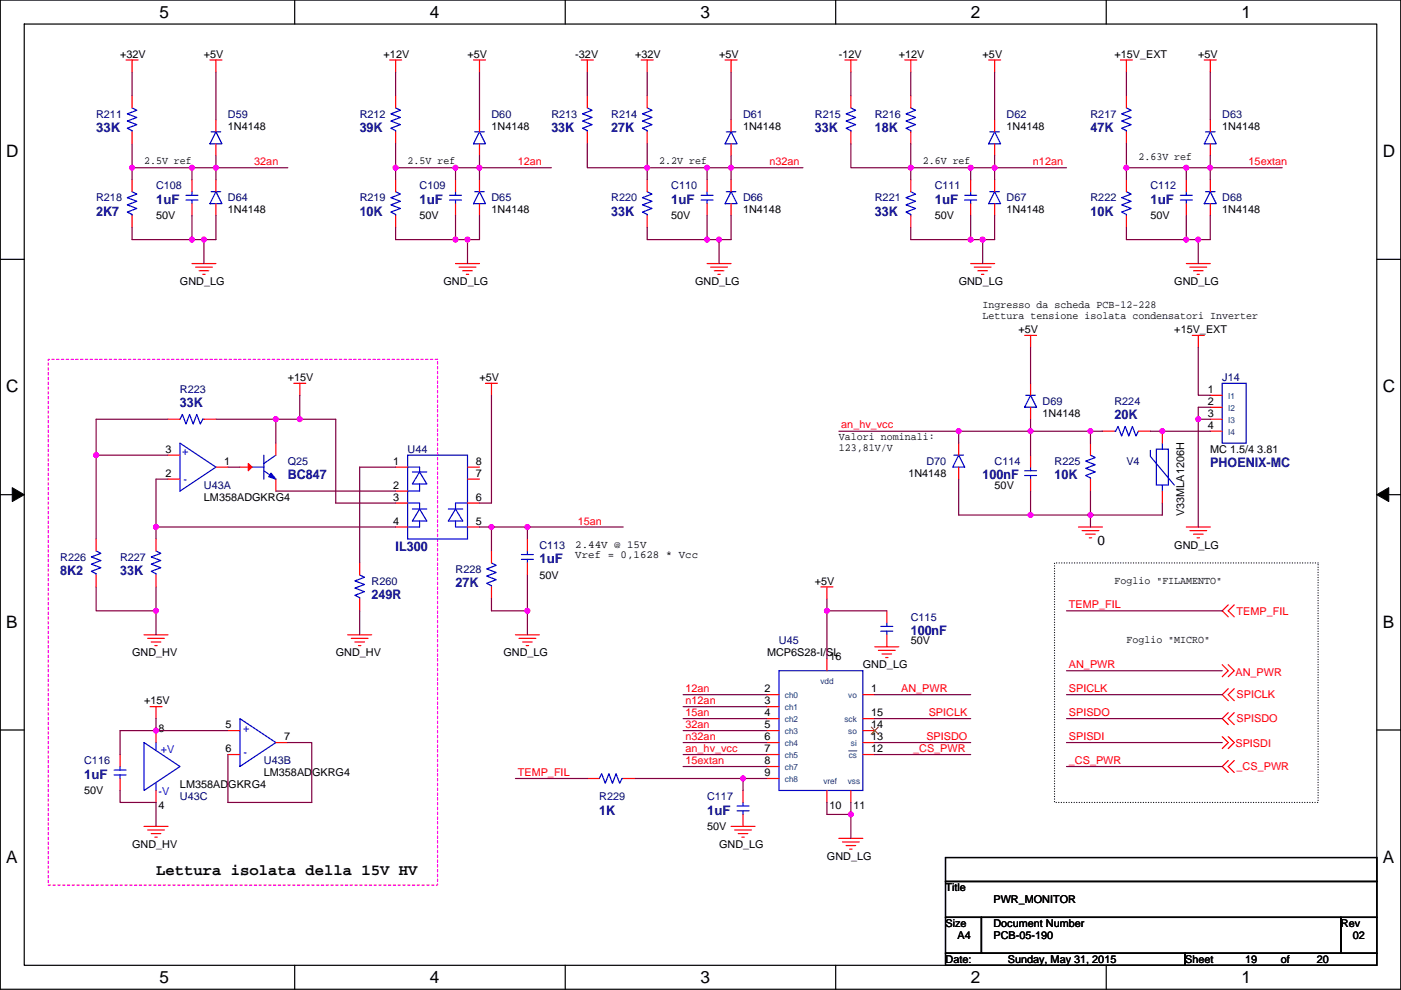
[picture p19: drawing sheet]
<svg xmlns="http://www.w3.org/2000/svg" width="297mm" height="210mm" viewBox="0 0 297 210" stroke-linecap="round" stroke-linejoin="round" font-family="sans-serif">
<defs><g id="words">
<g font-size="3.6">
<text x="33.8" y="3.8">5</text>
<text x="91.1" y="3.8">4</text>
<text x="148.5" y="3.8">3</text>
<text x="205.8" y="3.8">2</text>
<text x="263.2" y="3.8">1</text>
<text x="1.3" y="33.3">D</text>
<text x="293.2" y="33.3">D</text>
<text x="1.3" y="83.2">C</text>
<text x="293.2" y="83.2">C</text>
<text x="1.3" y="133.2">B</text>
<text x="293.2" y="133.2">B</text>
<text x="1.3" y="183.1">A</text>
<text x="293.2" y="183.1">A</text>
<text x="33.8" y="208.5">5</text>
<text x="91.1" y="208.5">4</text>
<text x="148.5" y="208.5">3</text>
<text x="205.8" y="208.5">2</text>
<text x="263.2" y="208.5">1</text>
</g>
<text font-size="3.3" x="33.1" y="185.7">Lettura isolata della 15V HV</text>
<g font-size="2.8" fill="#000080">
<text x="20.4" y="28">33K</text>
<text x="76.3" y="28">39K</text>
<text x="116.9" y="28">33K</text>
<text x="129.6" y="28">27K</text>
<text x="172.8" y="28">33K</text>
<text x="185.5" y="28">18K</text>
<text x="231.2" y="28">47K</text>
<text x="20.4" y="45.8">2K7</text>
<text x="33.1" y="43.2">1uF</text>
<text x="76.3" y="45.8">10K</text>
<text x="89" y="43.2">1uF</text>
<text x="129.6" y="45.8">33K</text>
<text x="142.3" y="43.2">1uF</text>
<text x="185.5" y="45.8">33K</text>
<text x="198.2" y="43.2">1uF</text>
<text x="231.2" y="45.8">10K</text>
<text x="243.9" y="43.2">1uF</text>
<text x="38.2" y="86.4">33K</text>
<text x="236.3" y="89">20K</text>
<text x="61" y="101.7">BC847</text>
<text x="208.3" y="101.7">100nF</text>
<text x="223.6" y="101.7">10K</text>
<text x="256.6" y="99.1">PHOENIX-MC</text>
<text x="83.9" y="116.9">IL300</text>
<text x="114.4" y="119.4">1uF</text>
<text x="12.8" y="122">8K2</text>
<text x="25.5" y="122">33K</text>
<text x="96.6" y="124.5">27K</text>
<text x="78.8" y="127.1">249R</text>
<text x="193.1" y="134.7">100nF</text>
<text x="17.8" y="165.2">1uF</text>
<text x="127.1" y="172.8">1K</text>
<text x="149.9" y="172.8">1uF</text>
</g>
<text font-size="2.8" x="232.7" y="115.5">0</text>
<g font-size="2.3">
<text x="25.5" y="12.2">+32V</text>
<text x="43.2" y="12.2">+5V</text>
<text x="81.3" y="12.2">+12V</text>
<text x="99.1" y="12.2">+5V</text>
<text x="122" y="12.2">-32V</text>
<text x="134.7" y="12.2">+32V</text>
<text x="152.5" y="12.2">+5V</text>
<text x="177.9" y="12.2">-12V</text>
<text x="190.6" y="12.2">+12V</text>
<text x="208.3" y="12.2">+5V</text>
<text x="236.3" y="12.2">+15V_EXT</text>
<text x="254.1" y="12.2">+5V</text>
<text x="48.3" y="27.5">1N4148</text>
<text x="104.2" y="27.5">1N4148</text>
<text x="157.5" y="27.5">1N4148</text>
<text x="213.4" y="27.5">1N4148</text>
<text x="259.1" y="27.5">1N4148</text>
<text x="30.5" y="34.9">2.5V ref</text>
<text x="86.4" y="34.9">2.5V ref</text>
<text x="139.8" y="34.9">2.2V ref</text>
<text x="195.6" y="34.9">2.6V ref</text>
<text x="241.4" y="33.8">2.63V ref</text>
<text x="33.1" y="46.5">50V</text>
<text x="48.3" y="45.3">1N4148</text>
<text x="89" y="46.5">50V</text>
<text x="104.2" y="45.3">1N4148</text>
<text x="142.3" y="46.5">50V</text>
<text x="157.5" y="45.3">1N4148</text>
<text x="198.2" y="46.5">50V</text>
<text x="213.4" y="45.3">1N4148</text>
<text x="243.9" y="46.5">50V</text>
<text x="259.1" y="45.3">1N4148</text>
<text x="38.2" y="60.5">GND_LG</text>
<text x="94" y="60.5">GND_LG</text>
<text x="147.4" y="60.5">GND_LG</text>
<text x="203.3" y="60.5">GND_LG</text>
<text x="208.3" y="65.3">Ingresso da scheda PCB-12-228</text>
<text x="249" y="60.5">GND_LG</text>
<text x="208.3" y="67.6">Lettura tensione isolata condensatori Inverter</text>
<text x="216" y="70.7">+5V</text>
<text x="249" y="70.7">+15V_EXT</text>
<text x="61" y="80.8">+15V</text>
<text x="101.7" y="80.8">+5V</text>
<text x="256.1" y="83.3">1</text>
<text x="221" y="88.4">1N4148</text>
<text x="256.1" y="85.9">2</text>
<text x="256.1" y="88.4">3</text>
<text x="177.9" y="93.3">Valori nominali:</text>
<text x="177.9" y="95.6">123,81V/V</text>
<text x="256.1" y="90.9">4</text>
<text x="35.1" y="101.1">2</text>
<text x="35.1" y="96">3</text>
<text x="47.6" y="98.6">1</text>
<text x="83.4" y="98.6">1</text>
<text x="100.9" y="101.1">7</text>
<text x="100.9" y="98.6">8</text>
<text x="192.6" y="101.1">1N4148</text>
<text x="256.6" y="96.1">MC 1.5/4 3.81</text>
<text x="43.2" y="106.2">LM358ADGKRG4</text>
<text x="83.4" y="103.6">2</text>
<text x="83.4" y="106.2">3</text>
<text x="100.9" y="106.2">6</text>
<text x="210.9" y="103.7">50V</text>
<text x="83.4" y="111.3">4</text>
<text x="100.9" y="111.3">5</text>
<text x="251.1" y="109.5" transform="rotate(-90 251.1 109.5)">V33MLA1206H</text>
<text x="122" y="116.1">2.44V @ 15V</text>
<text x="122" y="118.4">Vref = 0,1628 * Vcc</text>
<text x="249" y="116.4">GND_LG</text>
<text x="114.4" y="122.7">50V</text>
<text x="172.8" y="124">+5V</text>
<text x="236.3" y="123.8">Foglio &quot;FILAMENTO&quot;</text>
<text x="193.1" y="136.7">50V</text>
<text x="238.8" y="136.5">Foglio &quot;MICRO&quot;</text>
<text x="28" y="139.2">GND_HV</text>
<text x="71.2" y="139.2">GND_HV</text>
<text x="106.7" y="139.2">GND_LG</text>
<text x="162.6" y="139.2">MCP6S28-I/SL</text>
<text x="175.8" y="140">16</text>
<text x="182.9" y="141.8">GND_LG</text>
<text x="30.5" y="149.4">+15V</text>
<text x="162.1" y="146.8">2</text>
<text x="162.1" y="149.4">3</text>
<text x="184.7" y="146.8">1</text>
<text x="33.6" y="155.2">8</text>
<text x="47.8" y="154.4">5</text>
<text x="162.1" y="151.9">4</text>
<text x="162.1" y="154.4">5</text>
<text x="184.7" y="154.4">14</text>
<text x="184.7" y="151.9">15</text>
<text x="47.8" y="159.5">6</text>
<text x="60.3" y="157">7</text>
<text x="162.1" y="157">6</text>
<text x="162.1" y="159.5">7</text>
<text x="184.7" y="159.5">12</text>
<text x="184.7" y="157">13</text>
<text x="38.2" y="167.2">LM358ADGKRG4</text>
<text x="55.9" y="164.6">LM358ADGKRG4</text>
<text x="162.1" y="162.1">8</text>
<text x="162.1" y="164.6">9</text>
<text x="17.8" y="168.4">50V</text>
<text x="33.6" y="171.5">4</text>
<text x="175.8" y="171.5">10</text>
<text x="180.9" y="171.5">11</text>
<text x="28" y="179.9">GND_HV</text>
<text x="149.9" y="176.1">50V</text>
<text x="152.5" y="179.9">GND_LG</text>
<text x="175.3" y="182.4">GND_LG</text>
<text x="200.5" y="189">Title</text>
<text x="210.6" y="191.6">PWR_MONITOR</text>
<text x="200.5" y="196.6">Size</text>
<text x="210.6" y="196.6">Document Number</text>
<text x="284.3" y="196.6">Rev</text>
<text x="203" y="199.2">A4</text>
<text x="210.6" y="199.2">PCB-05-190</text>
<text x="286.8" y="199.2">02</text>
<text x="200.5" y="204.3">Date:</text>
<text x="213.7" y="204.3">Sunday, May 31, 2015</text>
<text x="251.3" y="204.3">Sheet</text>
<text x="264" y="204.3">19</text>
<text x="271.6" y="204.3">of</text>
<text x="279.2" y="204.3">20</text>
</g>
<g font-size="2.3" fill="#000080">
<text x="20.4" y="24.9">R211</text>
<text x="48.3" y="24.9">D59</text>
<text x="76.3" y="24.9">R212</text>
<text x="104.2" y="24.9">D60</text>
<text x="116.9" y="24.9">R213</text>
<text x="129.6" y="24.9">R214</text>
<text x="157.5" y="24.9">D61</text>
<text x="172.8" y="24.9">R215</text>
<text x="185.5" y="24.9">R216</text>
<text x="213.4" y="24.9">D62</text>
<text x="231.2" y="24.9">R217</text>
<text x="259.1" y="24.9">D63</text>
<text x="33.1" y="40.2">C108</text>
<text x="89" y="40.2">C109</text>
<text x="142.3" y="40.2">C110</text>
<text x="198.2" y="40.2">C111</text>
<text x="243.9" y="40.2">C112</text>
<text x="20.4" y="42.7">R218</text>
<text x="48.3" y="42.7">D64</text>
<text x="76.3" y="42.7">R219</text>
<text x="104.2" y="42.7">D65</text>
<text x="129.6" y="42.7">R220</text>
<text x="157.5" y="42.7">D66</text>
<text x="185.5" y="42.7">R221</text>
<text x="213.4" y="42.7">D67</text>
<text x="231.2" y="42.7">R222</text>
<text x="259.1" y="42.7">D68</text>
<text x="38.2" y="83.4">R223</text>
<text x="259.1" y="80.8">J14</text>
<text x="221" y="85.9">D69</text>
<text x="236.3" y="85.9">R224</text>
<text x="61" y="98.6">Q25</text>
<text x="86.4" y="96.1">U44</text>
<text x="196.4" y="98.6">D70</text>
<text x="210.9" y="98.6">C114</text>
<text x="223.6" y="98.6">R225</text>
<text x="238.8" y="98.6">V4</text>
<text x="43.2" y="103.7">U43A</text>
<text x="12.8" y="118.9">R226</text>
<text x="25.5" y="118.9">R227</text>
<text x="114.4" y="116.4">C113</text>
<text x="78.8" y="124">R260</text>
<text x="96.6" y="121.5">R228</text>
<text x="193.1" y="131.6">C115</text>
<text x="165.2" y="136.7">U45</text>
<text x="17.8" y="162.1">C116</text>
<text x="55.9" y="162.1">U43B</text>
<text x="38.2" y="169.7">U43C</text>
<text x="127.1" y="169.7">R229</text>
<text x="149.9" y="169.7">C117</text>
</g>
<g font-size="2.3" fill="#f00">
<text x="53.9" y="35.1">32an</text>
<text x="109.8" y="35.1">12an</text>
<text x="163.1" y="35.1">n32an</text>
<text x="219" y="35.1">n12an</text>
<text x="264.7" y="35.1">15extan</text>
<text x="178.4" y="90.8">an_hv_vcc</text>
<text x="122.5" y="111.3">15an</text>
<text x="226.6" y="128.9">TEMP_FIL</text>
<text x="262.2" y="130.3">TEMP_FIL</text>
<text x="226.6" y="141.6">AN_PWR</text>
<text x="261.9" y="143.3">AN_PWR</text>
<text x="145.3" y="146.8">12an</text>
<text x="145.3" y="149.4">n12an</text>
<text x="191.1" y="146.7">AN_PWR</text>
<text x="226.6" y="146.8">SPICLK</text>
<text x="262.2" y="148.1">SPICLK</text>
<text x="145.3" y="151.9">15an</text>
<text x="145.3" y="154.5">32an</text>
<text x="196.9" y="151.9">SPICLK</text>
<text x="226.6" y="151.9">SPISDO</text>
<text x="262.2" y="153.2">SPISDO</text>
<text x="145.3" y="157">n32an</text>
<text x="145.3" y="159.4">an_hv_vcc</text>
<text x="193.6" y="159.4">_CS_PWR</text>
<text x="196.4" y="157">SPISDO</text>
<text x="226.6" y="157">SPISDI</text>
<text x="226.6" y="162">_CS_PWR</text>
<text x="261.9" y="158.5">SPISDI</text>
<text x="109.8" y="164.5">TEMP_FIL</text>
<text x="145.3" y="162.1">15extan</text>
<text x="262.2" y="163.4">_CS_PWR</text>
</g>
<g font-size="2.3" fill="#00f">
<text x="39.9" y="95.2" transform="rotate(180 39.9 95.2)">+</text>
<text x="39.7" y="101.1" transform="rotate(180 39.7 101.1)">-</text>
<text x="52.9" y="153.9" transform="rotate(180 52.9 153.9)">+</text>
<text x="34.1" y="159.8">+V</text>
<text x="52.4" y="159" transform="rotate(180 52.4 159)">-</text>
<text x="33.6" y="168.7">-V</text>
</g>
<g font-size="1.8" fill="#004080">
<text x="260.4" y="84.6">I1</text>
<text x="260.4" y="87.2">I2</text>
<text x="260.4" y="89.7">I3</text>
<text x="260.4" y="92.3">I4</text>
<text x="166.4" y="148.1">ch0</text>
<text x="173.9" y="145.1">vdd</text>
<text x="179.8" y="148.1">vo</text>
<text x="166.4" y="150.7">ch1</text>
<text x="166.4" y="153.2">ch2</text>
<text x="166.4" y="155.8">ch3</text>
<text x="179.1" y="153.2">sck</text>
<text x="179.8" y="155.8">so</text>
<text x="166.4" y="158.3">ch4</text>
<text x="166.4" y="160.8">ch5</text>
<text x="179.9" y="160.8">cs</text>
<text x="180.4" y="158.3">si</text>
<text x="166.4" y="163.4">ch7</text>
<text x="166.4" y="165.9">ch8</text>
<text x="174.6" y="166.3">vref</text>
<text x="179.8" y="166.3">vss</text>
</g>
</g></defs>
<path d="M.1 0h296.9v209.8h-296.9zM5.1 5.1h286.8v199.6h-286.8z" fill="none" stroke="#000" stroke-width=".25"/>
<g fill="#fff">
<path d="M33.8 .5h2v4.1h-2z"/>
<path d="M33.8 205.3h2v4h-2z"/>
</g>
<path d="M62.5 0v5.1M62.5 204.7v5.1" fill="none" stroke="#000" stroke-width=".25"/>
<g fill="#fff">
<path d="M91.1 .5h2.1v4.1h-2.1z"/>
<path d="M91.1 205.3h2.1v4h-2.1z"/>
</g>
<path d="M119.8 0v5.1M119.8 204.7v5.1" fill="none" stroke="#000" stroke-width=".25"/>
<g fill="#fff">
<path d="M148.5 .5h2v4.1h-2z"/>
<path d="M148.5 205.3h2v4h-2z"/>
</g>
<path d="M177.2 0v5.1M177.2 204.7v5.1" fill="none" stroke="#000" stroke-width=".25"/>
<g fill="#fff">
<path d="M205.8 .5h2.1v4.1h-2.1z"/>
<path d="M205.8 205.3h2.1v4h-2.1z"/>
</g>
<path d="M234.5 0v5.1M234.5 204.7v5.1" fill="none" stroke="#000" stroke-width=".25"/>
<g fill="#fff">
<path d="M263.2 .5h2v4.1h-2z"/>
<path d="M263.2 205.3h2v4h-2z"/>
<path d="M1.3 30.1h2.7v4h-2.7z"/>
<path d="M293.2 30.1h2.6v4h-2.6z"/>
<path d="M1.3 80h2.7v4h-2.7z"/>
<path d="M293.2 80h2.6v4h-2.6z"/>
</g>
<path d="M.1 55h5M291.9 55h5.1" fill="none" stroke="#000" stroke-width=".25"/>
<g fill="#fff">
<path d="M1.3 129.9h2.5v4h-2.5z"/>
<path d="M293.2 129.9h2.4v4h-2.4z"/>
</g>
<path d="M.1 104.9h5M291.9 104.9h5.1" fill="none" stroke="#000" stroke-width=".25"/>
<path d="M2.6 103.4l2.5 1.5-2.5 1.5zM291.9 104.9l2.5-1.5v3z" fill="#000" stroke="#000" stroke-width=".21"/>
<g fill="#fff">
<path d="M1.3 179.8h2.5v4.1h-2.5z"/>
<path d="M293.2 179.8h2.4v4.1h-2.4z"/>
</g>
<path d="M.1 154.8h5M291.9 154.8h5.1M200.5 181.9h91.4v5.1h-91.4zM200.5 187h91.4v7.6h-91.4zM200.5 194.6h7.6v7.6h-7.6zM208.1 194.6h76.2v7.6h-76.2zM284.3 194.6h7.6v7.6h-7.6zM200.5 202.2h50.8v2.5h-50.8zM251.3 202.2h40.6v2.5h-40.6z" fill="none" stroke="#000" stroke-width=".25"/>
<path d="M223.6 119.4h55.9v50.8h-55.9z" fill="none" stroke="#000" stroke-width=".25" stroke-dasharray="0 .5"/>
<path d="M10.2 76.2h82.6v111.5h-82.6z" fill="none" stroke="#f0f" stroke-width=".25" stroke-dasharray=".5 .5"/>
<g fill="none" stroke="#f00" stroke-width=".25">
<path d="M26.7 12.7h2.6M28 12.7v2.6M44.5 12.7h2.6M45.8 12.7v2.6M82.6 12.7h2.6M83.9 12.7v2.6M100.4 12.7h2.5M101.7 12.7v2.6M123.3 12.7h2.5M124.5 12.7v2.6M136 12.7h2.5M137.2 12.7v2.6"/>
<path d="M153.7 12.7h2.6M155 12.7v2.6M179.1 12.7h2.6M180.4 12.7v2.6M191.8 12.7h2.6M193.1 12.7v2.6M209.6 12.7h2.6M210.9 12.7v2.6M237.6 12.7h2.5M238.8 12.7v2.6M255.3 12.7h2.6M256.6 12.7v2.6"/>
<path d="M28 20.3v2.6M28 28v2.5M28 38.1v2.6M40.7 38.1v2.6M45.8 30.5v2.5M45.8 25.4v2.6M45.8 38.1v2.6M83.9 20.3v2.6M83.9 28v2.5M83.9 38.1v2.6M96.6 38.1v2.6M101.7 30.5v2.5"/>
<path d="M101.7 25.4v2.6M101.7 38.1v2.6M124.5 20.3v2.6M124.5 28v2.5M137.2 20.3v2.6M137.2 28v2.5M137.2 38.1v2.6M149.9 38.1v2.6M155 30.5v2.5M155 25.4v2.6M155 38.1v2.6M180.4 20.3v2.6"/>
<path d="M180.4 28v2.5M193.1 38.1v2.6M193.1 20.3v2.6M193.1 28v2.5M205.8 38.1v2.6M210.9 30.5v2.5M210.9 25.4v2.6M210.9 38.1v2.6M238.8 20.3v2.6M238.8 28v2.5M238.8 38.1v2.6M251.5 38.1v2.6"/>
<path d="M256.6 30.5v2.5M256.6 25.4v2.6M256.6 38.1v2.6M28 45.7v2.6M40.7 55.9h5.1M40.7 43.2v2.5M41.5 56.7h3.5M42.2 57.4h2.1M43 58.2h.5M45.8 43.2v2.5M83.9 45.7v2.6M96.6 55.9h5.1"/>
<path d="M96.6 43.2v2.5M97.3 56.7h3.6M98.1 57.4h2M98.9 58.2h.5M101.7 43.2v2.5M137.2 45.7v2.6M149.9 55.9h5.1M149.9 43.2v2.5M150.7 56.7h3.5M151.4 57.4h2.1M152.2 58.2h.5M155 43.2v2.5"/>
<path d="M193.1 45.7v2.6M205.8 55.9h5.1M205.8 43.2v2.5M206.6 56.7h3.5M207.3 57.4h2.1M208.1 58.2h.5M210.9 43.2v2.5M238.8 45.7v2.6M251.5 55.9h5.1M251.5 43.2v2.5M252.3 56.7h3.5M253 57.4h2.1"/>
<path d="M253.8 58.2h.5M256.6 43.2v2.5M217.2 71.1h2.6M218.5 71.1v2.6M252.8 71.1h2.5M254.1 71.1v2.6M35.6 96.5h2.6M35.6 88.9h2.6M43.2 88.9h2.6M45.8 99.1h2.5M50.9 99.1h2.5M58.5 94v2.5"/>
<path d="M62.3 81.3h2.5M63.6 81.3v2.5M83.9 99.1h2.5M99.1 99.1h2.6M102.9 81.3h2.6M104.2 81.3v2.5M203.3 99.1v2.5M203.3 94v2.5M218.5 86.4v2.5M218.5 81.3v2.5M218.5 96.5v2.6M231.2 94v2.5"/>
<path d="M233.7 91.5h2.6M241.4 91.5h2.5M246.4 91.5v2.5M256.6 83.8h2.5M256.6 86.4h2.5M256.6 88.9h2.5M256.6 91.5h2.5M20.4 114.3v2.6M33.1 114.3v2.6M35.6 101.6h2.6M58.5 101.6v2.6M76.3 119.4v2.5"/>
<path d="M83.9 104.2h2.5M83.9 106.7h2.5M83.9 111.8h2.5M99.1 111.8h2.6M99.1 106.7h2.6M99.1 101.6h2.6M104.2 116.9v2.5M111.8 119.4v2.5M111.8 114.3v2.6M218.5 101.6v2.6M228.7 111.8h5M229.4 112.5h3.6"/>
<path d="M230.2 113.3h2M230.9 114.1h.6M231.2 101.6v2.6M246.4 104.2v2.5M251.5 111.8h5.1M252.3 112.5h3.5M253 113.3h2.1M253.8 114.1h.5M20.4 121.9v2.6M30.5 134.6h5.1M31.3 135.4h3.6M32.1 136.2h2"/>
<path d="M32.8 136.9h.5M33.1 121.9v2.6M73.7 134.6h5.1M74.5 135.4h3.5M75.2 136.2h2.1M76 136.9h.5M76.3 127v2.6M104.2 124.5v2.5M109.3 134.6h5.1M110 135.4h3.6M110.8 136.2h2M111.6 136.9h.5"/>
<path d="M174.1 124.5h2.5M175.3 124.5v2.5M175.3 139.7v2.6M185.5 137.2h5.1M186.2 137.9h3.6M187 138.7h2M187.8 139.5h.5M188 134.6v2.6M188 129.6v2.5M260.4 128.3l-1.3 1.3 1.3 1.2M261.7 128.3l-1.3 1.3 1.3 1.2M31.8 149.9h2.6"/>
<path d="M33.1 149.9v2.5M33.1 155v2.5M48.3 155h2.6M58.5 157.5h2.5M162.6 147.3h2.6M162.6 149.9h2.6M162.6 152.4h2.6M162.6 155h2.6M162.6 157.5h2.6M182.9 147.3h2.6M182.9 157.5h2.6M182.9 155h2.6"/>
<path d="M182.9 152.4h2.6M259.1 141l1.3 1.3-1.3 1.2M259.1 156.2l1.3 1.3-1.3 1.3M260.4 146.1l-1.3 1.2 1.3 1.3M260.4 151.2l-1.3 1.2 1.3 1.3M260.4 141l1.3 1.3-1.3 1.2M260.4 156.2l1.3 1.3-1.3 1.3M261.7 146.1l-1.3 1.2 1.3 1.3M261.7 151.2l-1.3 1.2 1.3 1.3M25.5 165.1v2.6M25.5 160v2.6M30.5 175.3h5.1"/>
<path d="M31.3 176h3.6M32.1 176.8h2M32.8 177.6h.5M33.1 167.7v2.5M48.3 160h2.6M124.5 165.1h2.6M132.1 165.1h2.6M155 175.3h5.1M155.8 176h3.5M156.5 176.8h2.1M157.3 177.6h.5M157.5 172.7v2.6"/>
<path d="M157.5 167.7v2.5M162.6 160h2.6M162.6 162.6h2.6M162.6 165.1h2.6M175.3 167.7v2.5M177.9 177.8h5M178.6 178.6h3.6M179.4 179.3h2M180.4 167.7v2.5M182.9 160h2.6M260.4 161.3l-1.3 1.3 1.3 1.3M261.7 161.3l-1.3 1.3 1.3 1.3"/>
<path d="M180.1 180.1h.6"/>
</g>
<g fill="none" stroke="#00f" stroke-width=".25">
<path d="M28 22.9l1 .5-2 .8 2 .7-2 .8 2 .7-2 .8 1 .5v.3M44.8 28h2M45.8 28l1.3 2.5h-2.6zM83.9 22.9l1 .5-2 .8 2 .7-2 .8 2 .7-2 .8 1 .5v.3M100.6 28h2.1M101.7 28l1.2 2.5h-2.5zM124.5 22.9l1 .5-2 .8 2 .7-2 .8 2 .7-2 .8 1 .5v.3M137.2 22.9l1 .5-2 .8 2 .7-2 .8 2 .7-2 .8 1 .5v.3M154 28h2M155 28l1.3 2.5h-2.6zM180.4 22.9l1 .5-2 .8 2 .7-2 .8 2 .7-2 .8 1 .5v.3M193.1 22.9l1 .5-2 .8 2 .7-2 .8 2 .7-2 .8 1 .5v.3"/>
<path d="M209.9 28h2M210.9 28l1.3 2.5h-2.6zM238.8 22.9l1 .5-2 .8 2 .7-2 .8 2 .7-2 .8 1 .5v.3M255.6 28h2M256.6 28l1.3 2.5h-2.6zM28 40.7l1 .5-2 .7 2 .8-2 .8 2 .7-2 .8 1 .5v.2M39.4 42.4h2.6M39.4 41.4h2.6M40.7 40.7v.7M40.7 42.4v.8M44.8 40.7h2M45.8 40.7l1.3 2.5h-2.6z"/>
<path d="M83.9 40.7l1 .5-2 .7 2 .8-2 .8 2 .7-2 .8 1 .5v.2M95.3 42.4h2.6M95.3 41.4h2.6M96.6 40.7v.7M96.6 42.4v.8M100.6 40.7h2.1M101.7 40.7l1.2 2.5h-2.5zM137.2 40.7l1 .5-2 .7 2 .8-2 .8 2 .7-2 .8 1 .5v.2M148.7 42.4h2.5M148.7 41.4h2.5M149.9 40.7v.7M149.9 42.4v.8"/>
<path d="M154 40.7h2M155 40.7l1.3 2.5h-2.6zM193.1 40.7l1 .5-2 .7 2 .8-2 .8 2 .7-2 .8 1 .5v.2M204.5 42.4h2.6M204.5 41.4h2.6M205.8 40.7v.7M205.8 42.4v.8M209.9 40.7h2M210.9 40.7l1.3 2.5h-2.6zM238.8 40.7l1 .5-2 .7 2 .8-2 .8 2 .7-2 .8 1 .5v.2M250.2 42.4h2.6M250.2 41.4h2.6"/>
<path d="M251.5 40.7v.7M251.5 42.4v.8M255.6 40.7h2M256.6 40.7l1.3 2.5h-2.6zM38.2 94l7.6 5.1-7.6 5.1zM38.2 88.9l.5-1 .7 2 .8-2 .8 2 .7-2 .8 2 .5-1h.2M53.4 99.1h2.5M55.9 99.8l2.6 1.8M55.9 96.5v5.1M58.5 96.5l-2.6 1.8M86.4 99.1h2.6v1M86.4 96.5h12.7v17.8h-12.7z"/>
<path d="M202.2 96.5h2.1M203.3 96.5l1.2 2.6h-2.5zM217.2 99.8h2.6M217.5 83.8h2M218.5 83.8l1.3 2.6h-2.6zM218.5 99.1v.7M231.2 96.5l1 .5-2 .8 2 .8-2 .7 2 .8-2 .8 1 .5v.2M236.3 91.5h.2l.5-1.1 .8 2.1 .8-2.1 .7 2.1 .8-2.1 .8 2.1 .5-1M243.9 95.5v1.3l5.1 6.1M245.2 95.3h2.5v7.6h-2.5zM246.4 94v1.3M259.1 81.3h5.1v12.7h-5.1z"/>
<path d="M20.4 116.9l1 .5-2 .7 2 .8-2 .8 2 .7-2 .8 1 .5v.2M33.1 116.9l1 .5-2 .7 2 .8-2 .8 2 .7-2 .8 1 .5v.2M86.4 106.7h2.6v1.3M87.4 100.1h3.1M87.4 108h3.1M89 110.5v1.3h-2.6M89 102.6v1.6h-2.6M89 100.1l1.5 2.5h-3.1zM89 108l1.5 2.5h-3.1zM95.1 108h3M96.6 108l1.5 2.5h-3zM96.6 110.5v1.3h2.5"/>
<path d="M99.1 106.7h-2.5v1.3M104.2 119.4l1 .5-2 .8 2 .7-2 .8 2 .8-2 .7 1 .5v.3M110.6 118.6h2.5M110.6 117.6h2.5M111.8 116.9v.7M111.8 118.6v.8M217.2 100.9h2.6M218.5 100.9v.7M246.4 102.9v1.3M76.3 121.9l1 .5-2.1 .8 2.1 .8-2.1 .7 2.1 .8-2.1 .8 1.1 .5v.2M186.7 133.9h2.6M186.7 132.9h2.6"/>
<path d="M188 132.1v.8M188 133.9v.7M30.5 157.5l7.7 5.1-7.7 5.1zM33.1 157.5v1.5M50.9 152.4l7.6 5.1-7.6 5.1zM165.2 142.3h17.7v25.4h-17.7zM24.2 164.4h2.5M24.2 163.3h2.5M25.5 162.6v.7M25.5 164.4v.7M33.1 166.1v1.6M127.1 165.1l.5-1 .7 2 .8-2 .8 2 .7-2 .8 2 .5-1h.2"/>
<path d="M156.3 172h2.5M156.3 171h2.5M157.5 170.2v.8M157.5 172v.7"/>
</g>
<path d="M179.9 159.3h1.8" fill="none" stroke="#004080" stroke-width=".21"/>
<path d="M184.7 154.2l1.6 1.5M186.2 154.2l-1.5 1.5" fill="none" stroke="#804000" stroke-width=".21"/>
<path d="M57.5 100.4l1 1.2-1.5-.5z" fill-rule="evenodd" fill="#00f" stroke="#00f" stroke-width=".25"/>
<path d="M52.6 98.3l.8 .8-.8 .7z" fill="#f00" stroke="#f00" stroke-width=".25"/>
<g fill="none" stroke="#800040" stroke-width=".25">
<path d="M28 15.3v5M45.8 15.3v10.1M83.9 15.3v5M101.7 15.3v10.1M124.5 15.3v5M137.2 15.3v5M155 15.3v10.1M180.4 15.3v5M193.1 15.3v5M210.9 15.3v10.1M238.8 15.3v5M256.6 15.3v10.1"/>
<path d="M28 35.6h12.7M28 30.5v7.6M40.7 35.6h5.1M40.7 35.6v2.5M45.8 35.6v2.5M45.8 33v2.6M45.8 35.6h15.2M83.9 35.6h12.7M83.9 30.5v7.6M96.6 35.6h5.1M96.6 35.6v2.5M101.7 35.6v2.5"/>
<path d="M101.7 33v2.6M101.7 35.6h15.2M124.5 30.5v5.1h25.4M137.2 30.5v7.6M149.9 35.6h5.1M149.9 35.6v2.5M155 35.6v2.5M155 33v2.6M155 35.6h15.2M180.4 30.5v5.1h25.4M193.1 30.5v7.6M205.8 35.6v2.5"/>
<path d="M205.8 35.6h5.1M210.9 35.6h15.2M210.9 35.6v2.5M210.9 33v2.6M238.8 35.6h12.7M238.8 30.5v7.6M251.5 35.6v2.5M251.5 35.6h5.1M256.6 35.6h15.2M256.6 33v2.6M256.6 35.6v2.5M28 48.3v2.5h12.7"/>
<path d="M40.7 45.7v5.1M40.7 50.8h2.5v5.1M45.8 45.7v5.1h-2.6M83.9 48.3v2.5h12.7M96.6 50.8h2.5v5.1M96.6 45.7v5.1M101.7 45.7v5.1h-2.6M137.2 48.3v2.5h12.7M149.9 50.8h2.6v5.1M149.9 45.7v5.1M155 45.7v5.1h-2.5M193.1 48.3v2.5h12.7"/>
<path d="M205.8 50.8h2.5M205.8 45.7v5.1M208.3 50.8v5.1M210.9 45.7v5.1h-2.6M238.8 48.3v2.5h12.7M251.5 45.7v5.1M251.5 50.8h2.6v5.1M256.6 45.7v5.1h-2.5M218.5 73.7v7.6M254.1 73.7v10.1h2.5M20.4 96.5h15.2M20.4 96.5v17.8"/>
<path d="M35.6 88.9h-15.2v7.6M45.8 88.9h12.7M48.3 99.1h2.6M58.5 88.9v5.1M58.5 88.9h5.1M63.6 83.8v5.1M63.6 88.9h7.6v17.8h12.7M83.9 99.1h-7.6v20.3M104.2 83.8v22.9h-2.5M177.9 91.5h40.6M203.3 91.5v2.5M218.5 91.5v5"/>
<path d="M218.5 88.9v2.6M218.5 91.5h12.7M231.2 91.5v2.5M231.2 91.5h2.5M243.9 91.5h12.7M254.1 88.9v22.9M254.1 88.9h2.5M256.6 86.4h-2.5v2.5M33.1 111.8h50.8M33.1 111.8v2.5M35.6 101.6h-2.5v10.2M58.5 104.2h25.4"/>
<path d="M101.7 111.8h2.5M104.2 111.8v5.1M104.2 111.8h7.6M111.8 111.8h20.3M111.8 111.8v2.5M203.3 101.6v7.6h15.2M218.5 104.2v5M218.5 109.2h12.7M231.2 109.2v2.6M231.2 104.2v5M246.4 106.7v2.5h-15.2M20.4 124.5v5.1h12.7"/>
<path d="M33.1 129.6v5M33.1 124.5v5.1M76.3 129.6v5M104.2 127v2.6h7.6M111.8 129.6v5M111.8 121.9v7.7M175.3 129.6v10.1M175.3 127v2.6h12.7M226.1 129.6h33M33.1 155h-7.6v5M33.1 152.4v2.6M33.1 155h15.2"/>
<path d="M61 157.5h5.1v12.7h-17.8v-10.2M144.8 147.3h17.8M144.8 149.9h17.8M144.8 152.4h17.8M144.8 155h17.8M144.8 157.5h17.8M185.5 147.3h20.3M185.5 157.5h20.3M185.5 152.4h20.3M226.1 142.3h33M226.1 147.3h33M226.1 152.4h33"/>
<path d="M226.1 157.5h33M25.5 167.7v2.5h7.6v5.1M109.3 165.1h15.2M134.7 165.1h22.8v2.6M144.8 162.6h17.8M144.8 160h17.8M157.5 165.1h5.1M175.3 170.2v2.5h5.1M180.4 172.7v5.1M180.4 170.2v2.5M185.5 160h20.3M226.1 162.6h33"/>
</g>
<g fill="#f0f" stroke="#f0f" stroke-width=".25">
<circle cx="43.2" cy="50.8" r=".5"/>
<circle cx="40.7" cy="50.8" r=".5"/>
<circle cx="28" cy="35.6" r=".5"/>
<circle cx="101.6" cy="35.6" r=".5"/>
<circle cx="96.6" cy="50.8" r=".5"/>
<circle cx="99.1" cy="50.8" r=".5"/>
<circle cx="83.9" cy="35.6" r=".5"/>
<circle cx="149.9" cy="50.8" r=".5"/>
<circle cx="152.4" cy="50.8" r=".5"/>
<circle cx="137.2" cy="35.6" r=".5"/>
<circle cx="208.3" cy="50.8" r=".5"/>
<circle cx="193.1" cy="35.6" r=".5"/>
<circle cx="205.8" cy="50.8" r=".5"/>
<circle cx="111.8" cy="111.8" r=".5"/>
<circle cx="63.5" cy="88.9" r=".5"/>
<circle cx="33.1" cy="129.5" r=".5"/>
<circle cx="20.4" cy="96.5" r=".5"/>
<circle cx="58.5" cy="88.9" r=".5"/>
<circle cx="104.2" cy="111.8" r=".5"/>
<circle cx="111.8" cy="129.5" r=".5"/>
<circle cx="175.3" cy="129.5" r=".5"/>
<circle cx="180.4" cy="172.7" r=".5"/>
<circle cx="210.9" cy="35.6" r=".5"/>
<circle cx="205.8" cy="35.6" r=".5"/>
<circle cx="96.6" cy="35.6" r=".5"/>
<circle cx="45.8" cy="35.6" r=".5"/>
<circle cx="40.7" cy="35.6" r=".5"/>
<circle cx="155" cy="35.6" r=".5"/>
<circle cx="149.9" cy="35.6" r=".5"/>
<circle cx="33.1" cy="111.8" r=".5"/>
<circle cx="33.1" cy="154.9" r=".5"/>
<circle cx="254" cy="88.9" r=".5"/>
<circle cx="246.4" cy="91.4" r=".5"/>
<circle cx="231.2" cy="109.2" r=".5"/>
<circle cx="231.2" cy="91.4" r=".5"/>
<circle cx="218.5" cy="91.4" r=".5"/>
<circle cx="203.2" cy="91.4" r=".5"/>
<circle cx="218.5" cy="109.2" r=".5"/>
<circle cx="256.6" cy="35.6" r=".5"/>
<circle cx="254" cy="50.8" r=".5"/>
<circle cx="251.5" cy="50.8" r=".5"/>
<circle cx="251.5" cy="35.6" r=".5"/>
<circle cx="238.8" cy="35.6" r=".5"/>
<circle cx="157.5" cy="165.1" r=".5"/>
</g>
<use href="#words"/>
</svg>
